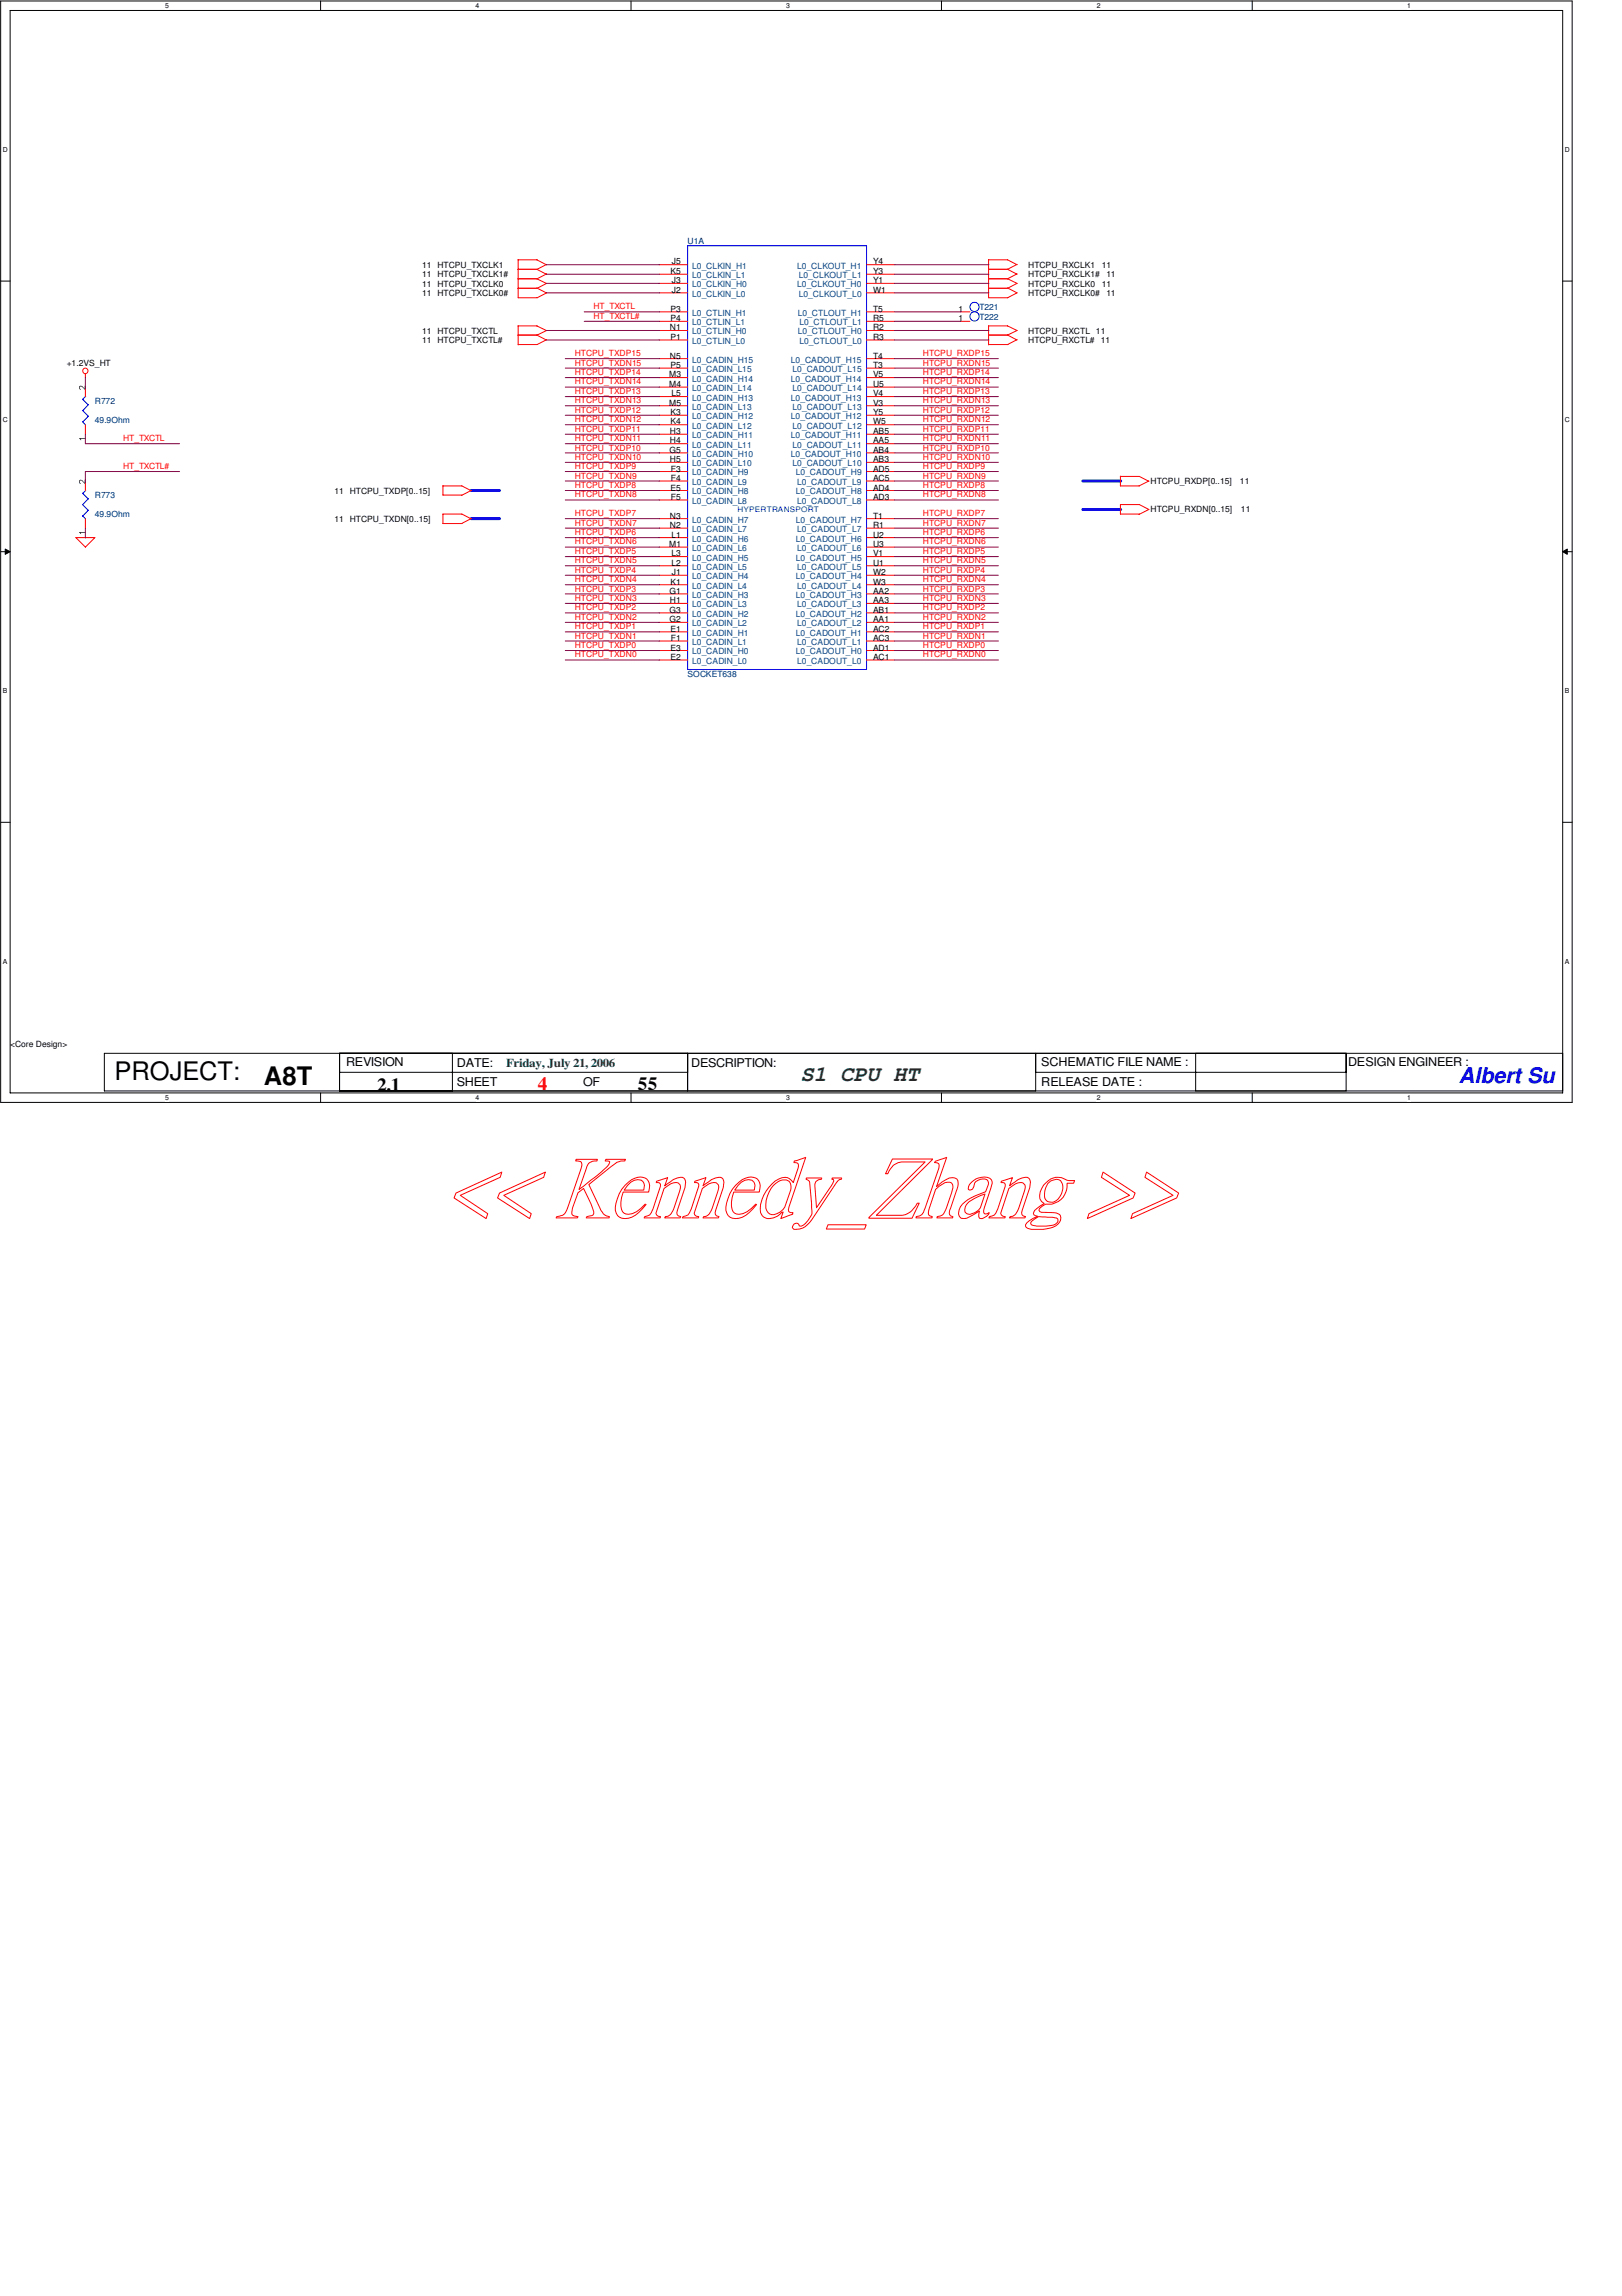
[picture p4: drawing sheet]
<svg xmlns="http://www.w3.org/2000/svg" width="210mm" height="297mm" viewBox="0 0 210 297" stroke-linecap="round" stroke-linejoin="round" font-family="sans-serif">
<defs><g id="words">
<g font-size="3.3">
<text x="14.8" y="139.7">PROJECT:</text>
<text x="34.2" y="140.3">A8T</text>
</g>
<text font-size="2.8" fill="#008000" x="103.6" y="139.9">S1 CPU HT</text>
<text font-size="2.8" fill="#00f" x="188.8" y="140.1">Albert Su</text>
<g font-size="2.4">
<text x="48.8" y="141.2">2.1</text>
<text x="82.5" y="141.1">55</text>
</g>
<text font-size="2.4" fill="#f00" x="69.6" y="141.1">4</text>
<g font-size="1.6">
<text x="44.8" y="138">REVISION</text>
<text x="134.7" y="138">SCHEMATIC FILE NAME :</text>
<text x="174.5" y="138">DESIGN ENGINEER :</text>
<text x="59.1" y="140.5">SHEET</text>
<text x="59.1" y="138">DATE:</text>
<text x="75.5" y="140.5">OF</text>
<text x="89.5" y="138">DESCRIPTION:</text>
<text x="134.7" y="140.5">RELEASE DATE :</text>
</g>
<text font-size="1.6" fill="#008000" x="65.5" y="138">Friday, July 21, 2006</text>
<g font-size="1.1">
<text x="54.7" y="35.9">11 HTCPU_TXCLK1#</text>
<text x="54.7" y="34.6">11 HTCPU_TXCLK1</text>
<text x="86.8" y="35.4">K5</text>
<text x="87" y="34.2">J5</text>
<text x="113" y="34.2">Y4</text>
<text x="113" y="35.4">Y3</text>
<text x="133.1" y="34.6">HTCPU_RXCLK1</text>
<text x="133.1" y="35.9">HTCPU_RXCLK1#</text>
<text x="142.6" y="34.6">11</text>
<text x="143.2" y="35.9">11</text>
<text x="54.7" y="37.1">11 HTCPU_TXCLK0</text>
<text x="54.7" y="38.3">11 HTCPU_TXCLK0#</text>
<text x="86.8" y="40.3">P3</text>
<text x="86.8" y="41.5">P4</text>
<text x="87" y="36.7">J3</text>
<text x="87" y="37.9">J2</text>
<text x="113" y="36.7">Y1</text>
<text x="113" y="37.9">W1</text>
<text x="113" y="40.3">T5</text>
<text x="113" y="41.5">R5</text>
<text x="124" y="41.5">1</text>
<text x="124" y="40.3">1</text>
<text x="133.1" y="37.1">HTCPU_RXCLK0</text>
<text x="133.1" y="38.3">HTCPU_RXCLK0#</text>
<text x="142.6" y="37.1">11</text>
<text x="143.2" y="38.3">11</text>
<text x="8.6" y="47.4">+1.2VS_HT</text>
<text x="54.7" y="43.2">11 HTCPU_TXCTL</text>
<text x="54.7" y="44.4">11 HTCPU_TXCTL#</text>
<text x="86.7" y="42.8">N1</text>
<text x="86.7" y="46.4">N5</text>
<text x="86.8" y="43.9">P1</text>
<text x="86.8" y="47.6">P5</text>
<text x="113" y="42.8">R2</text>
<text x="113" y="43.9">R3</text>
<text x="113" y="46.4">T4</text>
<text x="113" y="47.6">T3</text>
<text x="133.1" y="44.4">HTCPU_RXCTL#</text>
<text x="133.1" y="43.2">HTCPU_RXCTL 11</text>
<text x="142.5" y="44.4">11</text>
<text x="86.6" y="48.8">M3</text>
<text x="86.6" y="50">M4</text>
<text x="86.6" y="52.5">M5</text>
<text x="86.8" y="53.7">K3</text>
<text x="86.9" y="51.3">L5</text>
<text x="113" y="48.8">V5</text>
<text x="113" y="50">U5</text>
<text x="113" y="51.3">V4</text>
<text x="113" y="52.5">V3</text>
<text x="113" y="53.7">Y5</text>
<text x="86.7" y="58.6">G5</text>
<text x="86.7" y="56.1">H3</text>
<text x="86.7" y="57.4">H4</text>
<text x="86.7" y="59.8">H5</text>
<text x="86.8" y="54.9">K4</text>
<text x="113" y="54.9">W5</text>
<text x="113" y="56.1">AB5</text>
<text x="113" y="57.4">AA5</text>
<text x="113" y="58.6">AB4</text>
<text x="113" y="59.8">AB3</text>
<text x="43.3" y="63.9">11 HTCPU_TXDP[0..15]</text>
<text x="86.8" y="63.5">E5</text>
<text x="86.8" y="61">F3</text>
<text x="86.8" y="62.2">F4</text>
<text x="86.8" y="64.6">F5</text>
<text x="113" y="61">AD5</text>
<text x="113" y="62.2">AC5</text>
<text x="113" y="63.5">AD4</text>
<text x="113" y="64.6">AD3</text>
<text x="148.9" y="62.7">HTCPU_RXDP[0..15]</text>
<text x="160.4" y="62.7">11</text>
<text x="43.3" y="67.5">11 HTCPU_TXDN[0..15]</text>
<text x="86.6" y="70.7">M1</text>
<text x="86.7" y="67.1">N3</text>
<text x="86.7" y="68.3">N2</text>
<text x="86.9" y="69.6">L1</text>
<text x="86.9" y="72">L3</text>
<text x="113" y="67.1">T1</text>
<text x="113" y="68.3">R1</text>
<text x="113" y="69.6">U2</text>
<text x="113" y="70.7">U3</text>
<text x="113" y="72">V1</text>
<text x="148.9" y="66.3">HTCPU_RXDN[0..15]</text>
<text x="160.6" y="66.3">11</text>
<text x="86.7" y="76.8">G1</text>
<text x="86.8" y="75.6">K1</text>
<text x="86.9" y="73.2">L2</text>
<text x="87" y="74.4">J1</text>
<text x="113" y="73.2">U1</text>
<text x="113" y="74.4">W2</text>
<text x="113" y="75.6">W3</text>
<text x="113" y="76.8">AA2</text>
<text x="86.7" y="79.2">G3</text>
<text x="86.7" y="80.5">G2</text>
<text x="86.7" y="78.1">H1</text>
<text x="86.8" y="81.7">E1</text>
<text x="86.8" y="82.9">F1</text>
<text x="113" y="78.1">AA3</text>
<text x="113" y="79.2">AB1</text>
<text x="113" y="80.5">AA1</text>
<text x="113" y="81.7">AC2</text>
<text x="113" y="82.9">AC3</text>
<text x="86.8" y="84.2">E3</text>
<text x="86.8" y="85.3">E2</text>
<text x="113" y="84.2">AD1</text>
<text x="113" y="85.3">AC1</text>
<text x="1.3" y="135.5">&lt;Core Design&gt;</text>
</g>
<g font-size="1.1" fill="#000080">
<text x="89" y="31.6">U1A</text>
<text x="126.7" y="41.4">T222</text>
<text x="126.7" y="40.1">T221</text>
<text x="12.3" y="52.3">R772</text>
<text x="12.3" y="54.7">49.9Ohm</text>
<text x="12.3" y="64.5">R773</text>
<text x="12.3" y="66.9">49.9Ohm</text>
<text x="89" y="87.6">SOCKET638</text>
</g>
<g font-size="1.1" fill="#004080">
<text x="89.6" y="34.8">L0_CLKIN_H1</text>
<text x="89.6" y="36">L0_CLKIN_L1</text>
<text x="103.2" y="34.8">L0_CLKOUT_H1</text>
<text x="103.4" y="36">L0_CLKOUT_L1</text>
<text x="89.6" y="37.2">L0_CLKIN_H0</text>
<text x="89.6" y="38.4">L0_CLKIN_L0</text>
<text x="89.6" y="40.9">L0_CTLIN_H1</text>
<text x="103.2" y="37.2">L0_CLKOUT_H0</text>
<text x="103.3" y="40.9">L0_CTLOUT_H1</text>
<text x="103.4" y="38.4">L0_CLKOUT_L0</text>
<text x="89.6" y="42.1">L0_CTLIN_L1</text>
<text x="89.6" y="43.3">L0_CTLIN_H0</text>
<text x="89.6" y="44.5">L0_CTLIN_L0</text>
<text x="89.6" y="46.9">L0_CADIN_H15</text>
<text x="102.4" y="46.9">L0_CADOUT_H15</text>
<text x="103.3" y="43.3">L0_CTLOUT_H0</text>
<text x="103.5" y="42.1">L0_CTLOUT_L1</text>
<text x="103.5" y="44.5">L0_CTLOUT_L0</text>
<text x="89.6" y="48.1">L0_CADIN_L15</text>
<text x="89.6" y="49.4">L0_CADIN_H14</text>
<text x="89.6" y="50.6">L0_CADIN_L14</text>
<text x="89.6" y="51.8">L0_CADIN_H13</text>
<text x="89.6" y="53">L0_CADIN_L13</text>
<text x="102.4" y="49.4">L0_CADOUT_H14</text>
<text x="102.4" y="51.8">L0_CADOUT_H13</text>
<text x="102.6" y="48.1">L0_CADOUT_L15</text>
<text x="102.6" y="50.6">L0_CADOUT_L14</text>
<text x="102.6" y="53">L0_CADOUT_L13</text>
<text x="89.6" y="54.2">L0_CADIN_H12</text>
<text x="89.6" y="55.5">L0_CADIN_L12</text>
<text x="89.6" y="56.7">L0_CADIN_H11</text>
<text x="89.6" y="57.9">L0_CADIN_L11</text>
<text x="89.6" y="59.1">L0_CADIN_H10</text>
<text x="102.4" y="54.2">L0_CADOUT_H12</text>
<text x="102.4" y="56.7">L0_CADOUT_H11</text>
<text x="102.4" y="59.1">L0_CADOUT_H10</text>
<text x="102.6" y="55.5">L0_CADOUT_L12</text>
<text x="102.6" y="57.9">L0_CADOUT_L11</text>
<text x="89.6" y="60.3">L0_CADIN_L10</text>
<text x="89.6" y="61.5">L0_CADIN_H9</text>
<text x="89.6" y="62.7">L0_CADIN_L9</text>
<text x="89.6" y="64">L0_CADIN_H8</text>
<text x="89.6" y="65.2">L0_CADIN_L8</text>
<text x="102.6" y="60.3">L0_CADOUT_L10</text>
<text x="103" y="61.5">L0_CADOUT_H9</text>
<text x="103" y="64">L0_CADOUT_H8</text>
<text x="103.2" y="62.7">L0_CADOUT_L9</text>
<text x="103.2" y="65.2">L0_CADOUT_L8</text>
<text x="89.6" y="67.6">L0_CADIN_H7</text>
<text x="89.6" y="68.8">L0_CADIN_L7</text>
<text x="89.6" y="70.1">L0_CADIN_H6</text>
<text x="89.6" y="71.3">L0_CADIN_L6</text>
<text x="103" y="67.6">L0_CADOUT_H7</text>
<text x="103" y="70.1">L0_CADOUT_H6</text>
<text x="103.2" y="68.8">L0_CADOUT_L7</text>
<text x="103.2" y="71.3">L0_CADOUT_L6</text>
<text x="89.6" y="72.5">L0_CADIN_H5</text>
<text x="89.6" y="73.7">L0_CADIN_L5</text>
<text x="89.6" y="74.9">L0_CADIN_H4</text>
<text x="89.6" y="76.2">L0_CADIN_L4</text>
<text x="89.6" y="77.3">L0_CADIN_H3</text>
<text x="103" y="72.5">L0_CADOUT_H5</text>
<text x="103" y="74.9">L0_CADOUT_H4</text>
<text x="103" y="77.3">L0_CADOUT_H3</text>
<text x="103.2" y="73.7">L0_CADOUT_L5</text>
<text x="103.2" y="76.2">L0_CADOUT_L4</text>
<text x="89.6" y="78.6">L0_CADIN_L3</text>
<text x="89.6" y="79.8">L0_CADIN_H2</text>
<text x="89.6" y="81">L0_CADIN_L2</text>
<text x="89.6" y="82.3">L0_CADIN_H1</text>
<text x="89.6" y="83.4">L0_CADIN_L1</text>
<text x="103" y="79.8">L0_CADOUT_H2</text>
<text x="103" y="82.3">L0_CADOUT_H1</text>
<text x="103.2" y="78.6">L0_CADOUT_L3</text>
<text x="103.2" y="81">L0_CADOUT_L2</text>
<text x="103.2" y="83.4">L0_CADOUT_L1</text>
<text x="89.6" y="84.7">L0_CADIN_H0</text>
<text x="89.6" y="85.9">L0_CADIN_L0</text>
<text x="103" y="84.7">L0_CADOUT_H0</text>
<text x="103.2" y="85.9">L0_CADOUT_L0</text>
</g>
<g font-size="1.1" fill="#f00">
<text x="76.8" y="40">HT_TXCTL</text>
<text x="76.8" y="41.2">HT_TXCTL#</text>
<text x="74.4" y="46.1">HTCPU_TXDP15</text>
<text x="74.4" y="47.3">HTCPU_TXDN15</text>
<text x="119.4" y="46.1">HTCPU_RXDP15</text>
<text x="119.4" y="47.3">HTCPU_RXDN15</text>
<text x="74.4" y="51">HTCPU_TXDP13</text>
<text x="74.4" y="53.4">HTCPU_TXDP12</text>
<text x="74.4" y="48.5">HTCPU_TXDP14</text>
<text x="74.4" y="49.7">HTCPU_TXDN14</text>
<text x="74.4" y="52.2">HTCPU_TXDN13</text>
<text x="119.4" y="51">HTCPU_RXDP13</text>
<text x="119.4" y="53.4">HTCPU_RXDP12</text>
<text x="119.4" y="48.5">HTCPU_RXDP14</text>
<text x="119.4" y="52.2">HTCPU_RXDN13</text>
<text x="119.4" y="49.7">HTCPU_RXDN14</text>
<text x="15.9" y="57.1">HT_TXCTL</text>
<text x="74.4" y="58.3">HTCPU_TXDP10</text>
<text x="74.4" y="55.8">HTCPU_TXDP11</text>
<text x="74.4" y="54.6">HTCPU_TXDN12</text>
<text x="74.4" y="59.5">HTCPU_TXDN10</text>
<text x="74.4" y="57.1">HTCPU_TXDN11</text>
<text x="119.4" y="58.3">HTCPU_RXDP10</text>
<text x="119.4" y="55.8">HTCPU_RXDP11</text>
<text x="119.4" y="54.6">HTCPU_RXDN12</text>
<text x="119.4" y="57.1">HTCPU_RXDN11</text>
<text x="119.4" y="59.5">HTCPU_RXDN10</text>
<text x="15.9" y="60.7">HT_TXCTL#</text>
<text x="74.4" y="63.1">HTCPU_TXDP8</text>
<text x="74.4" y="60.7">HTCPU_TXDP9</text>
<text x="74.4" y="64.3">HTCPU_TXDN8</text>
<text x="74.4" y="61.9">HTCPU_TXDN9</text>
<text x="119.4" y="63.1">HTCPU_RXDP8</text>
<text x="119.4" y="60.7">HTCPU_RXDP9</text>
<text x="119.4" y="64.3">HTCPU_RXDN8</text>
<text x="119.4" y="61.9">HTCPU_RXDN9</text>
<text x="74.4" y="66.8">HTCPU_TXDP7</text>
<text x="74.4" y="71.7">HTCPU_TXDP5</text>
<text x="74.4" y="69.2">HTCPU_TXDP6</text>
<text x="74.4" y="70.4">HTCPU_TXDN6</text>
<text x="74.4" y="68">HTCPU_TXDN7</text>
<text x="119.4" y="71.7">HTCPU_RXDP5</text>
<text x="119.4" y="69.2">HTCPU_RXDP6</text>
<text x="119.4" y="66.8">HTCPU_RXDP7</text>
<text x="119.4" y="68">HTCPU_RXDN7</text>
<text x="119.4" y="70.4">HTCPU_RXDN6</text>
<text x="74.4" y="74.1">HTCPU_TXDP4</text>
<text x="74.4" y="75.3">HTCPU_TXDN4</text>
<text x="74.4" y="77.7">HTCPU_TXDN3</text>
<text x="74.4" y="72.9">HTCPU_TXDN5</text>
<text x="74.4" y="76.5">HTCPU_TXDP3</text>
<text x="119.4" y="74.1">HTCPU_RXDP4</text>
<text x="119.4" y="76.5">HTCPU_RXDP3</text>
<text x="119.4" y="72.9">HTCPU_RXDN5</text>
<text x="119.4" y="75.3">HTCPU_RXDN4</text>
<text x="119.4" y="77.7">HTCPU_RXDN3</text>
<text x="74.4" y="82.6">HTCPU_TXDN1</text>
<text x="74.4" y="80.2">HTCPU_TXDN2</text>
<text x="74.4" y="81.4">HTCPU_TXDP1</text>
<text x="74.4" y="83.8">HTCPU_TXDP0</text>
<text x="74.4" y="79">HTCPU_TXDP2</text>
<text x="119.4" y="79">HTCPU_RXDP2</text>
<text x="119.4" y="83.8">HTCPU_RXDP0</text>
<text x="119.4" y="81.4">HTCPU_RXDP1</text>
<text x="119.4" y="80.2">HTCPU_RXDN2</text>
<text x="119.4" y="82.6">HTCPU_RXDN1</text>
<text x="74.4" y="85">HTCPU_TXDN0</text>
<text x="119.4" y="85">HTCPU_RXDN0</text>
</g>
<text font-size="1" fill="#00f" x="95.4" y="66.3">HYPERTRANSPORT</text>
<g font-size=".9">
<text x="21.4" y="1">5</text>
<text x="61.6" y="1">4</text>
<text x="101.7" y="1">3</text>
<text x="141.9" y="1">2</text>
<text x="182.1" y="1">1</text>
<text x=".4" y="19.6">D</text>
<text x="202.5" y="19.6">D</text>
<text x=".4" y="54.7">C</text>
<text x="202.5" y="54.7">C</text>
<text x=".4" y="89.7">B</text>
<text x="202.5" y="89.7">B</text>
<text x=".4" y="124.7">A</text>
<text x="202.5" y="124.7">A</text>
<text x="21.4" y="142.3">5</text>
<text x="61.6" y="142.3">4</text>
<text x="101.7" y="142.3">3</text>
<text x="141.9" y="142.3">2</text>
<text x="182.1" y="142.3">1</text>
</g>
</g></defs>
<path d="M.1 .1h203.4v142.5h-203.4zM1.3 1.4h200.9v140h-200.9z" fill="none" stroke="#000" stroke-width=".13"/>
<g fill="#fff">
<path d="M21.4 .3h.5v.9h-.5z"/>
<path d="M21.4 141.5h.5v1h-.5z"/>
</g>
<path d="M41.5 .1v1.3M41.5 141.4v1.2" fill="none" stroke="#000" stroke-width=".13"/>
<g fill="#fff">
<path d="M61.6 .3h.5v.9h-.5z"/>
<path d="M61.6 141.5h.5v1h-.5z"/>
</g>
<path d="M81.7 .1v1.3M81.7 141.4v1.2" fill="none" stroke="#000" stroke-width=".13"/>
<g fill="#fff">
<path d="M101.7 .3h.5v.9h-.5z"/>
<path d="M101.7 141.5h.5v1h-.5z"/>
</g>
<path d="M121.8 .1v1.3M121.8 141.4v1.2" fill="none" stroke="#000" stroke-width=".13"/>
<g fill="#fff">
<path d="M141.9 .3h.5v.9h-.5z"/>
<path d="M141.9 141.5h.5v1h-.5z"/>
</g>
<path d="M162.1 .1v1.3M162.1 141.4v1.2" fill="none" stroke="#000" stroke-width=".13"/>
<g fill="#fff">
<path d="M182.1 .3h.5v.9h-.5z"/>
<path d="M182.1 141.5h.5v1h-.5z"/>
<path d="M.4 18.8h.6v1.1h-.6z"/>
<path d="M202.5 18.8h.7v1.1h-.7z"/>
<path d="M.4 53.8h.6v1.1h-.6z"/>
<path d="M202.5 53.8h.7v1.1h-.7z"/>
</g>
<path d="M.1 36.4h1.2M202.2 36.4h1.3" fill="none" stroke="#000" stroke-width=".13"/>
<g fill="#fff">
<path d="M.4 88.9h.6v1h-.6z"/>
<path d="M202.5 88.9h.6v1h-.6z"/>
</g>
<path d="M.1 71.4h1.2M.7 71l.6 .4-.6 .3zM202.2 71.4l.6-.4v.7zM202.2 71.4h1.3" fill="none" stroke="#000" stroke-width=".13"/>
<path d="M.7 71l.6 .4-.6 .3zM202.2 71.4l.6-.4v.7z" fill="#000"/>
<g fill="#fff">
<path d="M.4 123.9h.6v1h-.6z"/>
<path d="M202.5 123.9h.6v1h-.6z"/>
</g>
<path d="M.1 106.4h1.2M202.2 106.4h1.3M13.5 136.3h188.7v4.8h-188.7zM43.9 136.3v4.8M43.9 138.7h45.1M58.5 136.3v4.8M89 136.3v4.8M134 138.7h40.2M134 136.3v4.8M154.7 136.3v4.8M174.2 136.3v4.8" fill="none" stroke="#000" stroke-width=".13"/>
<g fill="none" stroke="#f00" stroke-width=".13">
<path d="M67 33.6h2.5M67.1 33.6v4.9h2.4l1.2-.6M69.5 36.1l1.2 .6M69.5 34.8l1.2 .7M69.5 37.3l1.2 .6M69.5 33.6l1.2 .6M70.7 34.2l-1.2 .6h-2.5M70.7 35.4l-1.2 .7h-2.5M70.7 36.7l-1.2 .6h-2.5M85.3 34.2h3.7M85.3 35.5h3.7M85.3 36.7h3.7"/>
<path d="M85.3 37.9h3.7M112.1 34.2h3.7M112.1 35.5h3.7M112.1 36.7h3.7M112.1 37.9h3.7M127.9 34.8h2.5M127.9 36.1h2.5M127.9 37.3h2.5M130.4 37.3l1.2 .6-1.2 .6M131.6 34.2l-1.2-.6h-2.5v4.9h2.5M131.6 34.2l-1.2 .6 1.2 .7M131.6 35.4l-1.2 .7 1.2 .6-1.2 .6"/>
<path d="M11 48.3v.6M11 50.1v1.2M11 54.9v1.3M67 42.2h2.5M67.1 42.2v2.4M69.5 42.2l1.2 .6M69.5 43.3l1.2 .7M70.7 42.8l-1.2 .5h-2.5M70.7 43.9l-1.2 .7h-2.4M85.3 40.3h3.7M85.3 41.6h3.7M85.3 42.8h3.7"/>
<path d="M85.3 44h3.7M85.3 46.4h3.7M85.3 47.6h3.7M85.3 48.9h3.7M85.3 50.1h3.7M85.3 51.3h3.7M85.3 52.5h3.7M85.3 53.7h3.7M85.3 54.9h3.7M85.3 56.2h3.7M85.3 57.4h3.7M85.3 58.6h3.7"/>
<path d="M85.3 59.8h3.7M112.1 40.3h3.7M112.1 41.6h3.7M112.1 42.8h3.7M112.1 44h3.7M112.1 46.4h3.7M112.1 47.6h3.7M112.1 48.9h3.7M112.1 50.1h3.7M112.1 51.3h3.7M112.1 52.5h3.7M112.1 53.7h3.7"/>
<path d="M112.1 54.9h3.7M112.1 56.2h3.7M112.1 57.4h3.7M112.1 58.6h3.7M112.1 59.8h3.7M124.3 40.3h1.2M124.3 41.6h1.2M127.9 43.3h2.5M127.9 44.6h2.5M131.6 44l-1.2-.7 1.2-.5-1.2-.6h-2.5v2.4M131.6 43.9l-1.2 .7M9.8 69.6h2.5l-1.3 1.2z"/>
<path d="M11 62.2v1.3M11 67.1v1.2M57.3 62.9h2.5l1.2 .6M57.3 62.8v1.3h2.5M61 63.5l-1.3 .6M61 67.1l-1.3 .6M61 67.1l-1.2-.6h-2.5v1.2h2.5M85.3 69.6h3.7M85.3 61h3.7M85.3 62.2h3.7M85.3 63.5h3.7M85.3 64.7h3.7"/>
<path d="M85.3 67.1h3.7M85.3 68.3h3.7M85.3 70.8h3.7M85.3 72h3.7M85.3 73.2h3.7M85.3 74.4h3.7M85.3 75.6h3.7M85.3 76.8h3.7M85.3 78.1h3.7M85.3 79.3h3.7M112.1 69.6h3.7M112.1 61h3.7"/>
<path d="M112.1 62.2h3.7M112.1 63.5h3.7M112.1 64.7h3.7M112.1 67.1h3.7M112.1 68.3h3.7M112.1 70.8h3.7M112.1 72h3.7M112.1 73.2h3.7M112.1 74.4h3.7M112.1 75.6h3.7M112.1 76.8h3.7M112.1 78.1h3.7"/>
<path d="M112.1 79.3h3.7M145 61.6v1.3h2.4M145 61.6h2.4l1.3 .7M147.4 66.5h-2.4v-1.2h2.4l1.3 .6-1.3 .6M148.7 62.2l-1.3 .7M85.3 80.5h3.7M85.3 81.7h3.7M85.3 82.9h3.7M85.3 84.2h3.7M85.3 85.4h3.7M112.1 80.5h3.7M112.1 81.7h3.7"/>
<path d="M112.1 82.9h3.7M112.1 84.2h3.7M112.1 85.4h3.7M59 154.3l5.9-2.7-.2 .7-5.1 2.3 3.5 2.4-.2 .6-4.1-2.6zM64.6 154.3l6-2.7-.2 .7-5.2 2.3 3.5 2.4-.2 .6-4.1-2.6zM74.5 150h2.8v.2a1.16 1.16 0 0 0-1.4 1l-1 2.7 2-1.5a8.9 8.9 0 0 0 2-1.9v-.2l-.1-.1h-.5l.1-.2h2.5v.2a2.34 2.34 0 0 0-1.9 .8l-2.8 2.2 1.7 3.6a1.03 1.03 0 0 0 1 .6l-.1 .2h-2.9v-.2l.9-.2v-.2a5.2 5.2 0 0 0-.6-1.9l-.7-1.3-.7 .5-.8 2.3a.49 .49 0 0 0 0 .5 .49 .49 0 0 0 .5 .3h.3l-.1 .2h-2.7l.1-.2a1.37 1.37 0 0 0 1.4-1.2l1.7-5a.78 .78 0 0 0-.1-.9l-.6-.1zM80.9 153.3a2.45 2.45 0 0 1 2.6-.9 1.16 1.16 0 0 1 .5 1.4l-.1 .4h-3.3a3.3 3.3 0 0 0 0 2.6 1.06 1.06 0 0 0 1.2 .2l.6-.2 1.1-1h.1a4.5 4.5 0 0 1-2.3 1.8 1.27 1.27 0 0 1-1.7-1.4 5.6 5.6 0 0 1 1.3-2.9zM81.6 153a1.05 1.05 0 0 1 1.8 .2l-.1 .8h-2.5zM85 152.8l1.4-.4-.4 1 .7-.5a1.82 1.82 0 0 1 1.8-.5 .82 .82 0 0 1 .2 .8l-.1 .4-1 3.3v.2l.2 .2 .3 .1-.1 .2h-2l.1-.2a1.27 1.27 0 0 0 1.1-1.1l.8-2.4a.65 .65 0 0 0-.1-.8 .65 .65 0 0 0-.8-.1l-.3 .2-.9 .6-1 3.2 .3 .4h.3l-.1 .2h-2v-.2a.89 .89 0 0 0 1-.7l1.1-3.2v-.3l-.2-.2h-.4zM89.9 152.8l1.5-.4-.4 1 .7-.5a1.82 1.82 0 0 1 1.7-.5 .82 .82 0 0 1 .2 .8v.4l-1.1 3.3 .1 .2 .2 .2 .2 .1v.2h-2l.1-.2a1.27 1.27 0 0 0 1.1-1.1l.8-2.4a.65 .65 0 0 0-.2-.8 .65 .65 0 0 0-.7-.1l-.4 .2-.8 .6-1.1 3.2 .3 .4h.3v.2h-2.1l.1-.2a.89 .89 0 0 0 .9-.7l1.1-3.2v-.3l-.1-.2h-.4zM95.2 153.3a2.45 2.45 0 0 1 2.6-.9 1.16 1.16 0 0 1 .5 1.4v.4h-3.3a3.3 3.3 0 0 0-.1 2.6 1.06 1.06 0 0 0 1.2 .2l.6-.2 1.1-1h.1a4.5 4.5 0 0 1-2.3 1.8 1.27 1.27 0 0 1-1.7-1.4 5.6 5.6 0 0 1 1.3-2.9zM95.9 153a1.05 1.05 0 0 1 1.8 .2l-.1 .8h-2.5z"/>
<path d="M100.1 153.4a1.65 1.65 0 0 1 2-.6 1.2 1.2 0 0 1 .2 1.2l-.7 2.2a1.77 1.77 0 0 1-2 .9 1.2 1.2 0 0 1-.5-1.2 4.1 4.1 0 0 1 1-2.5zM102.8 150.2l1.5-.5-2.3 6.8a.42 .42 0 0 0 .6 .4v.2l-1.6 .5 .3-.8h-.1a1.71 1.71 0 0 1-2.6 .5 2.33 2.33 0 0 1 0-2.2 4.6 4.6 0 0 1 2.6-2.7 1.23 1.23 0 0 1 1.5 .6l.6-2.2-.1-.3-.5-.1zM104.4 152.4h1.9v.2a.73 .73 0 0 0-.8 .8l.2 2.9 2.1-3.2a.36 .36 0 0 0 0-.5h-.1v-.2h1.2v.2h-.3l-.4 .4-3.4 5.2a2.18 2.18 0 0 1-2.1 .8l-.1-.1a.44 .44 0 0 1 .2-.6 .44 .44 0 0 1 .6 .3 1.22 1.22 0 0 0 1.3-.9 1.48 1.48 0 0 0 .3-1.4l-.2-3.3-.2-.3-.3-.1zM107.1 158.5h5l-.2 .5h-5zM115.5 149.9h5.2l-7.3 7.3h3.4a2.57 2.57 0 0 0 1.9-1.5h.3l-1 1.9h-5.6l7.3-7.3h-3a2.04 2.04 0 0 0-1.8 1.5h-.3zM121 150.2l1.5-.5-1.3 3.8 .2-.1a3.3 3.3 0 0 1 1.9-1 .76 .76 0 0 1 .7 1.1l-1.1 3.1a.55 .55 0 0 0 .4 .8v.2h-2.1l.1-.2a1.24 1.24 0 0 0 1.2-1.1l.6-2a1.27 1.27 0 0 0 .1-1.2 .87 .87 0 0 0-1.2 .1l-.9 .7-.9 2.7a.53 .53 0 0 0 .4 .8v.2h-2.1l.1-.2a1.25 1.25 0 0 0 1.1-1.1l1.8-5.2v-.3a.45 .45 0 0 0-.6-.4zM125.2 155.7l.9-.6 1.4-.6-.5 1.5a1.66 1.66 0 0 1-1.9 1 .88 .88 0 0 1 .1-1.3zM125.6 153.1a2.24 2.24 0 0 1 2.5-.7 .7 .7 0 0 1 .2 1l-1 3.2 .1 .4h.4l.2-.1a1.2 1.2 0 0 1-1.3 .7v-.2v-.7a5.4 5.4 0 0 1-1.9 .9 .76 .76 0 0 1-.7-1.1 4 4 0 0 1 2.7-2l.8-.3a1.85 1.85 0 0 0 .3-1.3 .71 .71 0 0 0-1-.3 .89 .89 0 0 0-.9 .9 .44 .44 0 0 1-.2 .4 .44 .44 0 0 1-.5-.1v-.3zM129.6 152.8l1.4-.4-.4 1 .8-.5a1.82 1.82 0 0 1 1.7-.5 .82 .82 0 0 1 .2 .8v.4l-1.1 3.3v.2l.2 .2 .3 .1-.1 .2h-2l.1-.2a1.27 1.27 0 0 0 1.1-1.1l.8-2.4a.65 .65 0 0 0-.1-.8 .65 .65 0 0 0-.8-.1l-.3 .2-.8 .6-1.1 3.2 .3 .4h.3l-.1 .2h-2l.1-.2a.89 .89 0 0 0 .9-.7l1.1-3.2v-.3l-.1-.2h-.5zM133.5 158l.9-.6 1.8 .1 .5 .1 .2 .1a.8 .8 0 0 1-.8 .8l-.3 .1a5.1 5.1 0 0 1-2.1-.1l-.3-.2zM135 153.3a2.17 2.17 0 0 1 3.1-.6h1l-.2 .4h-.8a2.42 2.42 0 0 1-2.8 2.7l-.2 .1a.93 .93 0 0 0-.6 .7l.3 .2a4.9 4.9 0 0 1 2.1 .2l.2 .1a.98 .98 0 0 1-.4 1.5l-.4 .1a6.7 6.7 0 0 1-2.8 .3 .72 .72 0 0 1-.8-.5 2.91 2.91 0 0 1 1.6-1.1l-.5-.2-.1-.2a1.33 1.33 0 0 1 .9-1l.5-.3a1.13 1.13 0 0 1-.5-1.5zM135.6 153.1a1.41 1.41 0 0 1 1.6-.4 1.96 1.96 0 0 1-.9 2.8 .89 .89 0 0 1-1.1-1.1l.1-.8z"/>
<path d="M142.7 151.6l4.2 2.7-.3 .7-5.9 2.6 .2-.6 5.3-2.4-3.7-2.3zM148.4 151.6l4.1 2.7-.2 .7-6 2.6 .3-.6 5.2-2.4-3.6-2.3z"/>
<circle cx="11" cy="48" r=".35"/>
</g>
<g fill="none" stroke="#00f" stroke-width=".13">
<path d="M89 31.8h23.1v54.8h-23.1zM10.7 51.6l.7 .8-.7 .7M10.7 53.1l.7 .7-.7 .8M10.7 54.6l.3 .3M11.1 51.3l-.4 .3M10.7 63.8l.7 .8M10.7 66.7l.3 .4M10.7 65.3l.7 .7M11.1 63.5l-.4 .3M11.4 64.5l-.7 .8M11.4 66l-.7 .8"/>
<circle cx="126.1" cy="39.7" r=".6"/>
<circle cx="126.1" cy="40.9" r=".6"/>
</g>
<path d="M10.2 56.7h.8v.1h-.6l.1 .1h-.1zM10.3 50a.61 .61 0 0 1 .7 .3v-.4v.5l-.1-.1a.34 .34 0 0 0-.6-.2v.2l.2 .1-.3-.2zM10.2 68.8h.8v.1h-.6l.1 .2h-.1zM10.3 62.1a.47 .47 0 0 1 .6 .3l.1-.3v.5l-.1-.1a.41 .41 0 0 0-.5-.3l-.1 .2 .2 .2-.2-.1z" fill="#000"/>
<path d="M61 67.1h3.6M61 63.5h3.6M140.1 65.9h4.9M140.1 62.2h4.9" fill="none" stroke="#00f" stroke-width=".38"/>
<g fill="none" stroke="#800040" stroke-width=".13">
<path d="M70.7 35.5h14.6M70.7 34.2h14.6M70.7 37.9h14.6M70.7 36.7h14.6M115.8 35.5h12.2M115.8 34.2h12.2M115.8 37.9h12.2M115.8 36.7h12.2M11 56.2v1.2h12.2M11 48.9v1.2M70.7 44h14.6M70.7 42.8h14.6"/>
<path d="M73.2 51.3h12.1M73.2 58.6h12.1M73.2 46.4h12.1M73.2 53.7h12.1M73.2 56.2h12.1M73.2 48.9h12.1M73.2 47.6h12.1M73.2 50.1h12.1M73.2 52.5h12.1M73.2 54.9h12.1M73.2 59.8h12.1M73.2 57.4h12.1"/>
<path d="M75.6 40.3h9.7M75.6 41.6h9.7M115.8 51.3h13.4M115.8 58.6h13.4M115.8 46.4h13.4M115.8 53.7h13.4M115.8 56.2h13.4M115.8 48.9h13.4M115.8 47.6h13.4M115.8 50.1h13.4M115.8 52.5h13.4M115.8 54.9h13.4"/>
<path d="M115.8 59.8h13.4M115.8 57.4h13.4M115.8 44h12.2M115.8 42.8h12.2M115.8 40.3h8.5M115.8 41.6h8.5M11 68.3v1.3M23.2 61h-12.2v1.3M73.2 74.4h12.1M73.2 63.5h12.1M73.2 67.1h12.1M73.2 61h12.1"/>
<path d="M73.2 72h12.1M73.2 69.6h12.1M73.2 70.8h12.1M73.2 75.6h12.1M73.2 64.7h12.1M73.2 78.1h12.1M73.2 73.2h12.1M73.2 68.3h12.1M73.2 62.2h12.1M73.2 76.8h12.1M73.2 79.3h12.1M115.8 74.4h13.4"/>
<path d="M115.8 63.5h13.4M115.8 67.1h13.4M115.8 61h13.4M115.8 72h13.4M115.8 69.6h13.4M115.8 70.8h13.4M115.8 75.6h13.4M115.8 64.7h13.4M115.8 78.1h13.4M115.8 73.2h13.4M115.8 68.3h13.4M115.8 62.2h13.4"/>
<path d="M115.8 76.8h13.4M115.8 79.3h13.4M73.2 85.4h12.1M73.2 82.9h12.1M73.2 80.5h12.1M73.2 81.7h12.1M73.2 84.2h12.1M115.8 85.4h13.4M115.8 82.9h13.4M115.8 80.5h13.4M115.8 81.7h13.4M115.8 84.2h13.4"/>
</g>
<use href="#words"/>
</svg>
